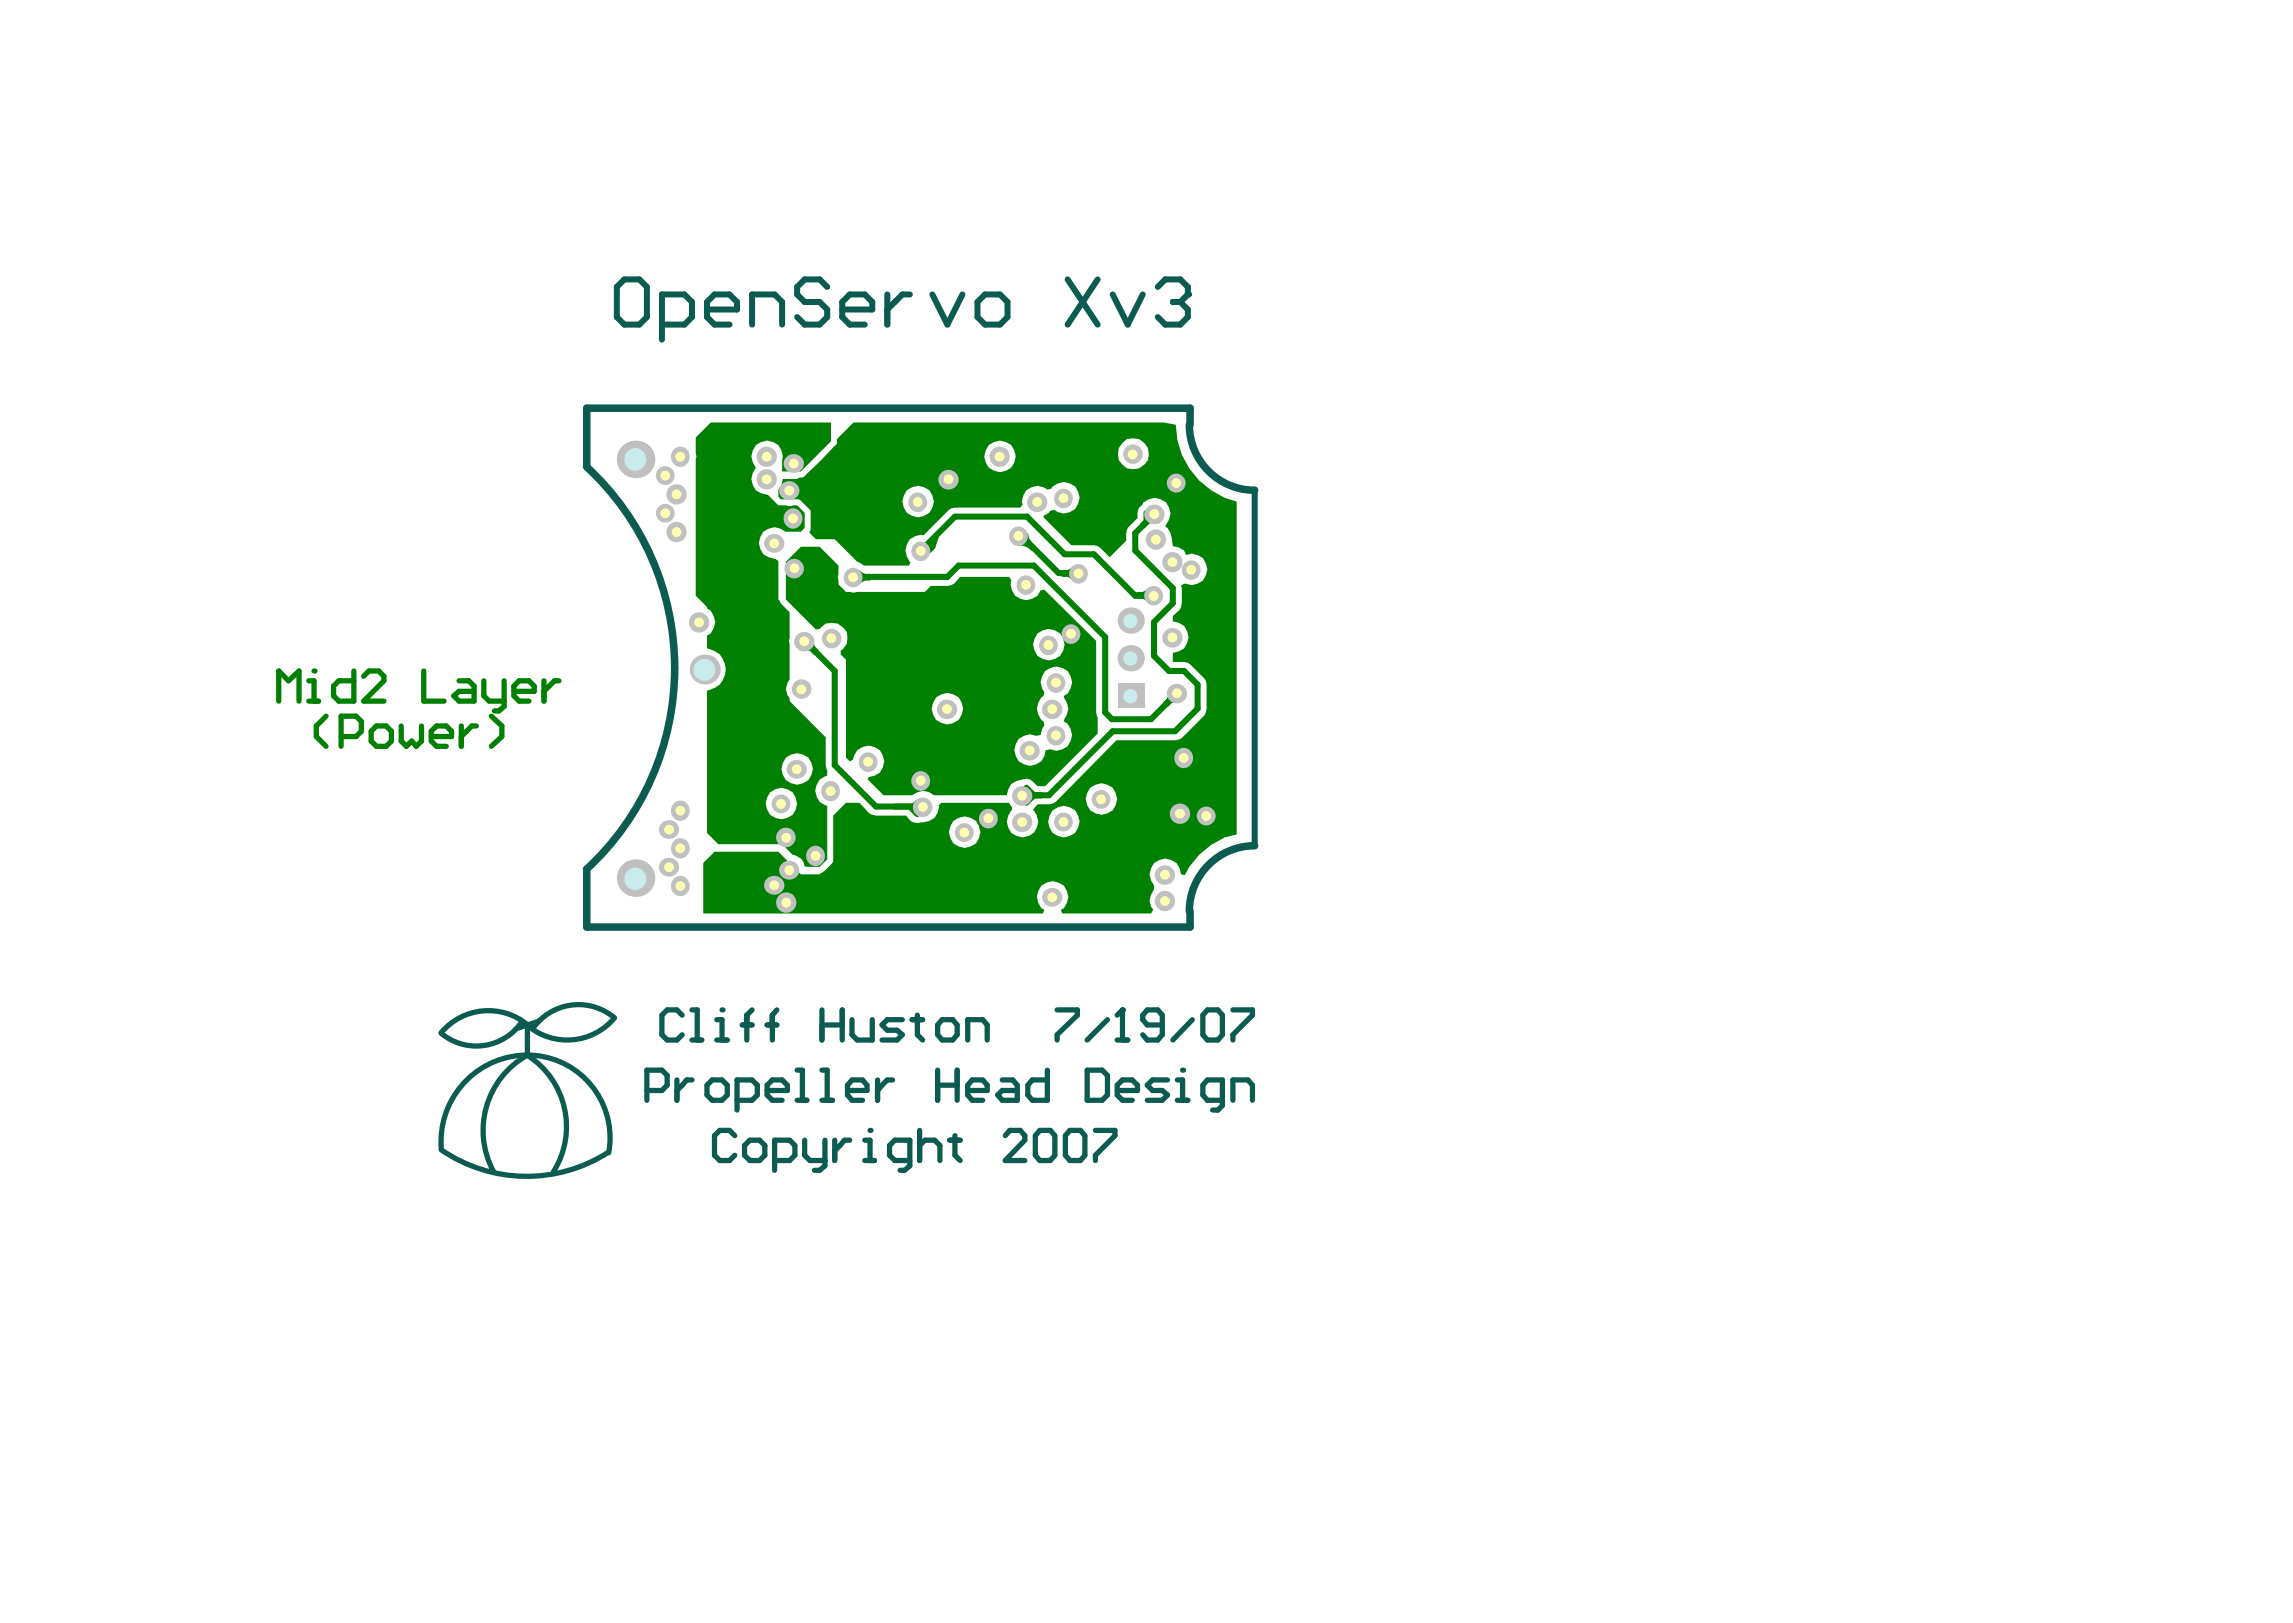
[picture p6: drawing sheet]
<svg xmlns="http://www.w3.org/2000/svg" width="840mm" height="594mm" viewBox="0 0 840 594" stroke-linecap="round" stroke-linejoin="round" font-family="sans-serif">
<path d="M435.8 155.5v-6.1h-220.9v21.2M214.9 318.1v21.2h220.9v-5.7" fill="none" stroke="#0c5b51" stroke-width="2.8"/>
<path d="M193.1 375.2v11M197.3 373.8l-8.3 2.8" fill="none" stroke="#0c5b51" stroke-width="1.9"/>
<g fill="none" stroke="#0c5b51" stroke-width="2.2">
<path d="M228.6 102.3h5.5l2.8 2.7v11.1l-2.8 2.7h-5.5l-2.7-2.7v-11.1zM242.4 118.8h8.2l2.8-2.7v-5.6l-2.8-2.7h-8.2v16.5M258.9 113.3h11v-2.8l-2.8-2.7h-5.5l-2.7 2.7v5.6l2.7 2.7h5.5M275.4 118.8v-11h8.2l2.8 2.7v8.3M302.9 105l-2.8-2.7h-5.5l-2.7 2.7v2.8l2.7 2.7h5.5l2.8 2.8v2.8l-2.8 2.7h-5.5l-2.7-2.7M308.4 113.3h11v-2.8l-2.8-2.7h-5.5l-2.7 2.7v5.6l2.7 2.7h5.5M324.9 107.8v11M333.2 107.8h-2.8l-5.5 5.5M341.4 107.8l5.5 11 5.5-11M360.7 107.8h5.5l2.7 2.7v5.6l-2.7 2.7h-5.5l-2.8-2.7v-5.6zM390.9 102.3l11 16.5M401.9 102.3l-11 16.5"/>
<path d="M407.4 107.8l5.5 11 5.5-11M423.9 105l2.8-2.7h5.5l2.7 2.7v2.8M459.4 179.2v130.4"/>
</g>
<circle cx="434.9" cy="107.8" r="1.1" fill="#0c5b51"/>
<path d="M429.4 110.5h2.8M432.2 110.5l2.7 2.8v2.8l-2.7 2.7h-5.5l-2.8-2.7M434.9 107.8l-2.7 2.7" fill="none" stroke="#0c5b51" stroke-width="2.2"/>
<path d="M269.1 415.7l-2-1.9h-3.5l-2 1.9v7.2l2 1.9h3.5l2-1.9M274.6 417.4h3.5l2 1.9v3.6l-2 1.9h-3.5l-2-1.9v-3.6zM294.6 417.4v5.5l2 1.9h5.5M302.1 417.4v9.3l-2 1.7h-1.9M305.6 417.4v7.4M311.1 417.4h-1.9l-3.6 3.8M316.6 417.4h2v7.4M283.6 424.8h5.5l2-1.9v-3.6l-2-1.9h-5.5v11M316.6 424.8h3.6" fill="none" stroke="#0c5b51" stroke-width="1.9"/>
<circle cx="318.6" cy="413.8" r=".96" fill="#0c5b51"/>
<g fill="none" stroke="#0c5b51" stroke-width="1.9">
<path d="M236.9 399.2h5.5l1.9-2v-3.6l-1.9-1.9h-5.5v11M247.9 395.3v7.4M253.4 395.3h-2l-3.5 3.9M260.8 395.3h3.6l1.9 1.9v3.6l-1.9 1.9h-3.6l-1.9-1.9v-3.6zM280.9 399.2h7.4v-2l-1.9-1.9h-3.6l-1.9 1.9v3.6l1.9 1.9h3.6M291.9 391.7h1.9v11M301 391.7h1.9v11M310.3 399.2h7.2v-2l-1.7-1.9h-3.8l-1.7 1.9v3.6l1.7 1.9h3.8M321.3 395.3v7.4M326.8 395.3h-1.9l-3.6 3.9M343.3 391.7v11M343.3 397.2h7.2"/>
<path d="M350.5 391.7v11M354.3 399.2h7.2v-2l-1.7-1.9h-3.8l-1.7 1.9v3.6l1.7 1.9h3.8M367 395.3h3.8l1.7 1.9v5.5h-5.5l-1.7-1.9 1.7-1.6h5.5M383.5 391.7v11h-5.5l-1.7-1.9v-3.6l1.7-1.9h5.5M398.1 391.7h5.5l1.9 1.9v7.2l-1.9 1.9h-5.5zM409.1 399.2h7.4v-2l-1.9-1.9h-3.6l-1.9 1.9v3.6l1.9 1.9h3.6M427.5 395.3h-5.5l-1.9 1.9 1.9 2h3.6l1.9 1.6-1.9 1.9h-5.5M431.1 395.3h1.9v7.4M269.9 402.7h5.5l1.9-1.9v-3.6l-1.9-1.9h-5.5v11M291.9 402.7h3.6M301 402.7h3.8M336.7 419.3l2-1.9h3.5l2 1.9v5.5"/>
<path d="M336.7 413.8v11M347.7 417.4h3.9M349.7 415.7v7.2l1.9 1.9M368.1 415.7l1.6-1.9h3.9l1.6 1.9v1.7l-7.1 7.4h7.1M380.7 413.8h3.9l1.6 1.9v7.2l-1.6 1.9h-3.9l-1.6-1.9v-7.2zM391.7 413.8h3.9l1.7 1.9v7.2l-1.7 1.9h-3.9l-1.6-1.9v-7.2zM401.1 413.8h7.2v1.9l-7.2 7.2v1.9M431.1 402.7h3.8M333.2 424.8h-5.6l-1.9-1.9v-3.6l1.9-1.9h5.6v9.3l-2 1.7h-1.6"/>
</g>
<circle cx="433" cy="391.7" r=".96" fill="#0c5b51"/>
<path d="M249.8 371.6l-1.9-1.9h-3.6l-1.9 1.9v7.2l1.9 1.9h3.6l1.9-1.9M253.4 369.7h1.9v11M262.4 373.2h2v7.5M253.4 380.7h3.5M262.4 380.7h3.9M447.6 402.7h-5.5l-1.7-1.9v-3.6l1.7-1.9h5.5v9.4l-1.7 1.6h-1.9M451.4 402.7v-7.4h5.5l1.7 1.9v5.5" fill="none" stroke="#0c5b51" stroke-width="1.9"/>
<circle cx="264.4" cy="369.7" r=".96" fill="#0c5b51"/>
<g fill="none" stroke="#0c5b51" stroke-width="1.9">
<path d="M271.8 375.2h3.6M275.4 369.7l-1.9 1.9v9.1M280.9 375.2h3.6M284.5 369.7l-1.7 1.9v9.1M301 375.2h7.4M301 369.7v11M308.4 369.7v11M312 373.2v5.6l1.9 1.9h5.5v-7.5M330.4 373.2h-5.5l-1.9 2 1.9 1.9h3.6l1.9 1.7-1.9 1.9h-5.5M334 373.2h3.8M335.9 371.6v7.2l1.9 1.9M345 373.2h3.8l1.7 2v3.6l-1.7 1.9h-3.8l-1.7-1.9v-3.6z"/>
<path d="M387.1 369.7h7.4v1.9l-7.4 7.2v1.9M405.5 373.2l-7.4 7.5M411 369.7v11M354.3 380.7v-7.5h5.5l1.7 2v5.5M409.1 380.7h3.8"/>
</g>
<circle cx="411" cy="369.7" r=".96" fill="#0c5b51"/>
<g fill="none" stroke="#0c5b51" stroke-width="1.9">
<path d="M190.9 374.3a20.1 20.1 0 0 1-29.4 3.9M193.3 375.2a22.5 22.5 0 0 0-31.8 2.8M224.9 372.5a20.3 20.3 0 0 0-29.6 3.7M225 372.6a22.5 22.5 0 0 1-31.8 2.8M411 369.7l-1.9 1.9M425.6 375.2h-5.5l-1.7-2v-1.6l1.7-1.9h3.8l1.7 1.9v7.2l-1.7 1.9h-3.8l-1.7-1.9M436.6 373.2l-7.2 7.5M442.1 369.7h3.8l1.7 1.9v7.2l-1.7 1.9h-3.8l-1.7-1.9v-7.2zM451.4 369.7h7.2v1.9l-7.2 7.2v1.9M193.1 386.3a30.9 30.9 0 0 1 9.6 42.6M193.1 386.2a30.3 30.3 0 0 1 29.8 35.7M193.1 386.2a31.7 31.7 0 0 0-31.5 34.4"/>
<path d="M193.1 386.2a31.5 31.5 0 0 0-12.3 42.7M161.5 420.8a55.2 55.2 0 0 0 61.3 1"/>
</g>
<path d="M435.5 155.5a24 24 0 0 0 23.9 24M214.7 170.8a100.2 100.2 0 0 1 0 147.4M459.4 309.6a24 24 0 0 0-23.9 24" fill="none" stroke="#0c5b51" stroke-width="2.8"/>
<g fill="#008000">
<path d="M286.7 175.3h5.2l1.1-.5a1.48 1.48 0 0 0 1.9-.9l5.5-5.2 5.2-5.5h.3l.6-.8v-1.7l6-6.1h113.6l4.4 .9a29.3 29.3 0 0 0 22.3 28.1v121.8l-4.4 1.1a28.3 28.3 0 0 0-14.6 13.8l-1.3-.3a5.8 5.8 0 0 0-8-5.2 5.8 5.8 0 0 0-1.9 9.4v1.4a5.3 5.3 0 0 0-.3 7.4l-.8 1.4h-32.5l-.6-1.4 1.1-.6a5.8 5.8 0 0 0 0-8.2 5.8 5.8 0 0 0-8.2 0 5.8 5.8 0 0 0 0 8.2l1.1 .6-.6 1.4h-124.3v-18.5l4.1-4.1h23.4l8.3 8.2h6.8l1.7-1.1 3.3-3.5v-16.9l4.7-4.6h4.9l3.6 3.8 1.1 .6 1.4 .2h11a4.7 4.7 0 0 0 5.8 2.5h.5a5.6 5.6 0 0 0 5.8-5.8l-.3-.2 1.1-1.1h24.8l.8 1.3h.3v1.4h-.3a5.8 5.8 0 0 0 0 8.2 5.8 5.8 0 0 0 8.2 0 5.8 5.8 0 0 0 0-8.2h-.2v-.3l1.6-1.9h4.1l2.5-.8 22.3-22.6h21.5l1.3-.3 1.1-.6 8.3-8.2 .8-2.5v-8.8l-.3-1.4-5.5-5.8-1.1-.8-1.3-.3h-4.2v-3.3a5.8 5.8 0 0 0 5.8-5.8 5.8 5.8 0 0 0-5.8-5.8v-1.9l2.5-2.2 .6-1.1 .2-1.4v-5.5l-.2-1.1 1.3-.6a5.8 5.8 0 0 0 8-4 5.8 5.8 0 0 0-5.5-7l-1.9 .6-.8-1.7-2-1.1-2.2-.5a12.9 12.9 0 0 0-1.9-6.7l-.5-.2-.3-.9h.3a5.8 5.8 0 0 0 0-8.2 5.8 5.8 0 0 0-8.3 0l-.5 1.1-.9 .5-.5 .8-.3 3.4-3.8 4.1-.3 4.1-6.1 6.1-4.4-4.1-1.3-.3h-8.3l-10.2-10.2v-.6l1.9-1.1 .6-.8 1.4-.3a5.7 5.7 0 0 0 7 .2 5.7 5.7 0 0 0 1.8-6.8 5.6 5.6 0 0 0-9.9-1.1l-1.4 .3a5.6 5.6 0 0 0-6.5-.5 5.6 5.6 0 0 0-2.6 6l-.8 1.1h-23.9l-1.4 .3-10.2 9.9a5.4 5.4 0 0 0-5.5 1.9 5.4 5.4 0 0 0-.5 5.8l1.1 1.9h.2l-.5 1.4h-16.5l-2.5-1.4-8.3-8.2h-6.8l-2.5-2.5 .5-.8v-7.2l-.5-.8h-.3l-2.5-2.5v-.3l-.5-.3a6.3 6.3 0 0 0-3.9 0l-.8-.2h-2.5l-.8-1.1v-2.5l1.1-1.7zM411 162.1l-1.4 1.9-.2 2.2 .2 2.2 1.4 1.7 1.7 1.4a6.1 6.1 0 0 0 7.7-3.1 6 6 0 0 0-1.4-6.3 6 6 0 0 0-6.3-1.4zM362 162.9a5.8 5.8 0 0 0 1.9 9.4 5.8 5.8 0 0 0 8-5.2 5.9 5.9 0 0 0-3.6-5.3 5.9 5.9 0 0 0-6.3 1.1zM332.1 179.5a5.8 5.8 0 0 0 1.9 9.3 5.8 5.8 0 0 0 8-5.2 5.9 5.9 0 0 0-3.7-5.3 5.9 5.9 0 0 0-6.2 1.2zM399.2 288.3a5.8 5.8 0 0 0 1.9 9.4 5.8 5.8 0 0 0 8-5.2 5.9 5.9 0 0 0-3.6-5.3 5.9 5.9 0 0 0-6.3 1.1zM385.4 296.6a5.8 5.8 0 0 0 1.9 9.4 5.8 5.8 0 0 0 8-5.3 5.9 5.9 0 0 0-3.6-5.2 5.9 5.9 0 0 0-6.3 1.1zM349.1 300.5a5.8 5.8 0 0 0 1.9 9.3 5.8 5.8 0 0 0 8-5.2 5.9 5.9 0 0 0-3.6-5.3 5.9 5.9 0 0 0-6.3 1.2z"/>
<path d="M260.2 154.6h44.1v6.9l-11 11.1h-6.9v-4.2a5.7 5.7 0 0 0-6-7.1 5.7 5.7 0 0 0-4.7 8l1.1 1.9a5.9 5.9 0 0 0-1.1 6.4 5.9 5.9 0 0 0 5.5 3.5l3.8 3.9h2.8a3.6 3.6 0 0 0 2.7 0h1.4l2.7 2.7v5.5l-1.3 1.4h-5.8a5.7 5.7 0 0 0-7.1-.5 5.7 5.7 0 0 0-2 6.9l1.1 1.9 1.9 1.1 2.5 .5 1.1 .9v14l1.1 1.7 3 3v9.4l-.2 1.1 .2 1.4v12.6a5 5 0 0 0 0 6.9v1.1l13.2 13.3v10.2l.6 1.9v1.9a5.7 5.7 0 0 0-4.4 5.5 5.7 5.7 0 0 0 4.4 5.6v19.5l-2.8 2.8h-5.2l-.5-1.1a4.5 4.5 0 0 0-4.2-3.3l-3.8-3.9h-23.4l-4.1-4.1v-52.1a7.8 7.8 0 0 0 6.9-7.7 7.8 7.8 0 0 0-6.9-7.8v-4.6a5.6 5.6 0 0 0 0-10v-.5l-4.2-4.2v-49.6l.3-1.3-.3-1.4v-5.5zM287.8 277.3a5.8 5.8 0 0 0 1.9 9.4 5.8 5.8 0 0 0 8-5.2 5.9 5.9 0 0 0-3.7-5.3 5.9 5.9 0 0 0-6.2 1.1zM282 290a5.8 5.8 0 0 0 1.9 9.4 5.8 5.8 0 0 0 8-5.3 5.9 5.9 0 0 0-3.6-5.2 5.9 5.9 0 0 0-6.3 1.1z"/>
<path d="M293.3 200.1h6.8l6.9 6.9v3.1l-.3 1.1 .3 2.7 2.8 2.8 2.7 .2 1.4-.2h24.8l2.2-2.2h6l1.4-.3 1.1-.6 2.2-2.4h17.9l.8 1.1a5.7 5.7 0 0 0 3.5 6.9 5.7 5.7 0 0 0 7.2-3.1l1.4-.3 19 18.8v26.2l.5 1.9v5.8l-19.2 19.3h-2.8l-2.7-2.5a9.5 9.5 0 0 0-6.9 1.7l-1.1 1.9-.6 2.2h-26.6a5.6 5.6 0 0 0-8 0h-10.5l-5.8-5.8 .3-.8a5.8 5.8 0 0 0 5.8-5.6 5.8 5.8 0 0 0-5.4-6 5.8 5.8 0 0 0-6.2 5.2l-1.1 .6-1.3-1.4v-35.8l-2-1.9v-1.4l.9-.6 1.3-1.9a5.7 5.7 0 0 0-2.5-7.1 5.7 5.7 0 0 0-7.4 1.6l-1.3 .3-11-11.1v-13.8zM379.9 231.8a5.8 5.8 0 0 0 1.9 9.4 5.8 5.8 0 0 0 8-5.2 5.9 5.9 0 0 0-3.6-5.3 5.9 5.9 0 0 0-6.3 1.1zM342.8 255.3a5.8 5.8 0 0 0 1.9 9.3 5.8 5.8 0 0 0 8-5.2 5.9 5.9 0 0 0-3.6-5.3 5.9 5.9 0 0 0-6.3 1.2zM382.7 245.6a5.7 5.7 0 0 0-.3 7.7l-.3 1.4a5.7 5.7 0 0 0 0 9.4l.3 1.4-.8 1.3-.6 2.2a4.8 4.8 0 0 1-3.8-.2 5.8 5.8 0 0 0-5.9 5.8 5.8 5.8 0 0 0 5.8 5.8 5.8 5.8 0 0 0 5.8-5.8 4.8 4.8 0 0 1 3.9 .2 5.9 5.9 0 0 0 5.2-3.6 5.9 5.9 0 0 0-1.1-6.3l-1.4-.8v-.6a6 6 0 0 0 0-8.2v-.6a5.7 5.7 0 0 0 2.4-7.4 5.7 5.7 0 0 0-7.3-2.8z"/>
</g>
<path d="M342.8 196l-1.4 4.1-1.4 1.4M373.9 196l13.7 13.8h7.5M419.8 187.7v3.3M420.4 190.5h3.5M422.8 188l-7.1 7.2v6.3l13.7 13.8v5.5l-6.8 6.9v12.4l5.5 5.5h5.5l4.9 5v8.8l-8.2 8.3h-22.9l-23.4 23.4h-9.6M312.5 211.2h34.4l4.1-4.2h27.5l26.2 26.2v27.6l2.5 2.5h14.3l9.6-9.7M337.3 201.5l12.4-12.4h26.4l13.7 13.8h10.8l15.1 15.1h6.9M294.6 234.6l11 11v34.5l15.2 15.1h17.3M431.6 253.6v1.7M333.2 295.2l2.7 2.8M335.9 293.9l-1.4 1.3M375.8 288.3l2.7 2.8-2.7 2.8" fill="none" stroke="#008000" stroke-width="2.2"/>
<path d="M102.1 256.6v-11l3.5 3.6 3.9-3.6v11M113.1 256.6h3.5M113.1 249.2h1.9v7.4M119.4 262.2l-3.6 3.5v3.9l3.6 3.6M124.9 269.6h5.5l1.9-1.9v-3.6l-1.9-1.9h-5.5v11M137.8 265.7h3.6l1.9 2v3.6l-1.9 1.9h-3.6l-1.9-1.9v-3.6zM146.9 265.7v5.6l1.9 1.9 2-1.9 1.6 1.9 1.9-1.9v-5.6M157.9 269.6h7.4v-1.9l-1.9-2h-3.6l-1.9 2v3.6l1.9 1.9h3.6M168.9 265.7v7.5M174.4 265.7h-1.6l-3.9 3.9M179.9 262.2l3.9 3.5v3.9l-3.9 3.6" fill="none" stroke="#008000" stroke-width="1.9"/>
<circle cx="115" cy="245.6" r=".96" fill="#008000"/>
<path d="M129.6 245.6v11h-5.5l-2-1.9v-3.6l2-1.9h5.5M133.2 247.5l1.9-1.9h3.6l1.9 1.9v1.7l-7.4 7.4h7.4M155.2 245.6v11h7.4M168.1 249.2h3.6l1.9 1.9v5.5h-5.5l-1.9-1.9 1.9-1.6h5.5M177.2 249.2v5.5l1.9 1.9h5.5M184.6 249.2v9.4l-1.9 1.6h-1.7M188.2 253.1h7.4v-2l-1.9-1.9h-3.6l-1.9 1.9v3.6l1.9 1.9h3.6M199.2 249.2v7.4M204.7 249.2h-1.7l-3.8 3.9" fill="none" stroke="#008000" stroke-width="1.9"/>
<path d="M373 198.5a7.4 7.4 0 0 1 5.3 2.2M375.5 196l.3 1.5 .8 1.2M314.2 209.7l2.2 1.4 1.9 .3M318.3 211.2l-2.5 .5-1.6 1.2M389.3 209.8l1.9 .3 2.2 1.4M393.4 208.4l-2.2 1.3-1.9 .4M416.8 217.8l1.9 .3 2.2 1.4M420.9 216.4l-1.6 1.1-2.5 .5M294.6 236.8l1.9 .3 2.2 1.4M296.8 234.6l.6 2.5 1.1 1.6M428.9 253.6l-.6 2.5-1.1 1.6M431.1 255.8l-1.9 .3-2.2 1.4" fill="none" stroke="#008000" stroke-width="2.2"/>
<circle cx="232.7" cy="321.4" r="6.9" fill="#c0c0c0"/>
<circle cx="232.5" cy="321.7" r="4.1" fill="#c8ebeb"/>
<circle cx="258" cy="245.1" r="5.5" fill="#c0c0c0"/>
<circle cx="257.9" cy="245.2" r="4" fill="#c8ebeb"/>
<circle cx="232.7" cy="168.2" r="6.9" fill="#c0c0c0"/>
<circle cx="232.5" cy="168.2" r="4.1" fill="#c8ebeb"/>
<path d="M409.4 250.3h9.6v8.8h-9.6z" fill-rule="evenodd" fill="#c0c0c0"/>
<circle cx="413.9" cy="254.9" r="2.62" fill="#c8ebeb"/>
<circle cx="414" cy="240.9" r="4.8" fill="#c0c0c0"/>
<circle cx="413.9" cy="241.1" r="2.62" fill="#c8ebeb"/>
<circle cx="414" cy="227.1" r="4.8" fill="#c0c0c0"/>
<circle cx="413.9" cy="227.3" r="2.62" fill="#c8ebeb"/>
<circle cx="436.1" cy="208.7" r="3.5" fill="#c0c0c0"/>
<circle cx="436.2" cy="208.5" r="1.79" fill="#ffffb0"/>
<circle cx="293.5" cy="252.2" r="3.6" fill="#c0c0c0"/>
<circle cx="293.4" cy="252.4" r="1.79" fill="#ffffb0"/>
<circle cx="337.1" cy="285.9" r="3.5" fill="#c0c0c0"/>
<circle cx="337.1" cy="285.7" r="1.79" fill="#ffffb0"/>
<circle cx="337.1" cy="201.8" r="3.5" fill="#c0c0c0"/>
<circle cx="337.1" cy="201.6" r="1.79" fill="#ffffb0"/>
<circle cx="422.3" cy="218.1" r="3.5" fill="#c0c0c0"/>
<circle cx="422.4" cy="218.2" r="1.79" fill="#ffffb0"/>
<circle cx="304.5" cy="233.8" r="3.6" fill="#c0c0c0"/>
<circle cx="304.4" cy="233.6" r="1.79" fill="#ffffb0"/>
<circle cx="294.6" cy="234.8" r="3.6" fill="#c0c0c0"/>
<circle cx="294.5" cy="234.7" r="1.79" fill="#ffffb0"/>
<circle cx="337.8" cy="295.5" r="3.6" fill="#c0c0c0"/>
<circle cx="338" cy="295.4" r="1.79" fill="#ffffb0"/>
<circle cx="317.8" cy="279" r="3.5" fill="#c0c0c0"/>
<circle cx="317.9" cy="278.8" r="1.79" fill="#ffffb0"/>
<path d="M287.9 187.2a3.6 3.6 0 0 1 5.3 .4 3.6 3.6 0 0 1-.9 5.3 3.6 3.6 0 0 1-4.8-.9 3.6 3.6 0 0 1 .4-4.8z" fill="#c0c0c0"/>
<circle cx="290.4" cy="189.8" r="1.79" fill="#ffffb0"/>
<path d="M288 167.2a3.6 3.6 0 0 1 5.3 .1 3.6 3.6 0 0 1-.6 5.2 3.6 3.6 0 0 1-4.7-.5 3.6 3.6 0 0 1 0-4.8z" fill="#c0c0c0"/>
<circle cx="290.6" cy="169.7" r="1.79" fill="#ffffb0"/>
<circle cx="287.8" cy="306.5" r="3.6" fill="#c0c0c0"/>
<circle cx="287.9" cy="306.7" r="1.79" fill="#ffffb0"/>
<circle cx="386.6" cy="250" r="3.5" fill="#c0c0c0"/>
<circle cx="386.7" cy="249.9" r="1.79" fill="#ffffb0"/>
<path d="M280.9 196.5a3.6 3.6 0 0 1 5.3 0 3.6 3.6 0 0 1-.6 5.2 3.6 3.6 0 0 1-4.8-.4 3.6 3.6 0 0 1 .1-4.8z" fill="#c0c0c0"/>
<circle cx="283.5" cy="198.9" r="1.79" fill="#ffffb0"/>
<circle cx="280.7" cy="167.2" r="3.7" fill="#c0c0c0"/>
<circle cx="280.7" cy="167.2" r="1.79" fill="#ffffb0"/>
<path d="M296.2 310.7a3.6 3.6 0 0 1 5.3 .4 3.6 3.6 0 0 1-1 5.3 3.6 3.6 0 0 1-4.7-.9 3.6 3.6 0 0 1 .4-4.8z" fill="#c0c0c0"/>
<circle cx="298.6" cy="313.3" r="1.79" fill="#ffffb0"/>
<circle cx="287.9" cy="330.4" r="3.7" fill="#c0c0c0"/>
<circle cx="287.9" cy="330.4" r="1.79" fill="#ffffb0"/>
<path d="M280.9 321.6a3.6 3.6 0 0 1 5.3 0 3.6 3.6 0 0 1-.6 5.3 3.6 3.6 0 0 1-4.8-.5 3.6 3.6 0 0 1 .1-4.8z" fill="#c0c0c0"/>
<circle cx="283.5" cy="324" r="1.79" fill="#ffffb0"/>
<path d="M286.4 316.1a3.6 3.6 0 0 1 5.3 0 3.6 3.6 0 0 1-.6 5.3 3.6 3.6 0 0 1-4.8-.5 3.6 3.6 0 0 1 .1-4.8z" fill="#c0c0c0"/>
<circle cx="289" cy="318.5" r="1.79" fill="#ffffb0"/>
<circle cx="389.4" cy="300.9" r="3.4" fill="#c0c0c0"/>
<circle cx="389.4" cy="300.9" r="1.79" fill="#ffffb0"/>
<circle cx="383.8" cy="236.3" r="3.5" fill="#c0c0c0"/>
<circle cx="383.9" cy="236.1" r="1.79" fill="#ffffb0"/>
<circle cx="353.1" cy="304.7" r="3.4" fill="#c0c0c0"/>
<circle cx="353.1" cy="304.7" r="1.79" fill="#ffffb0"/>
<circle cx="414.9" cy="166.2" r="3.6" fill="#c0c0c0"/>
<circle cx="414.7" cy="166.4" r="1.79" fill="#ffffb0"/>
<circle cx="423.2" cy="197.5" r="3.7" fill="#c0c0c0"/>
<circle cx="423.2" cy="197.5" r="1.79" fill="#ffffb0"/>
<circle cx="429.4" cy="233.5" r="3.6" fill="#c0c0c0"/>
<circle cx="429.3" cy="233.3" r="1.79" fill="#ffffb0"/>
<path d="M431 274.8a3.6 3.6 0 0 1 5.3 .5 3.6 3.6 0 0 1-.9 5.2 3.6 3.6 0 0 1-4.8-.9 3.6 3.6 0 0 1 .4-4.8z" fill="#c0c0c0"/>
<circle cx="433.4" cy="277.5" r="1.79" fill="#ffffb0"/>
<circle cx="432" cy="297.9" r="3.7" fill="#c0c0c0"/>
<circle cx="432" cy="297.9" r="1.79" fill="#ffffb0"/>
<path d="M301.7 287a3.6 3.6 0 0 1 5.3 .4 3.6 3.6 0 0 1-.9 5.3 3.6 3.6 0 0 1-4.8-.9 3.6 3.6 0 0 1 .4-4.8z" fill="#c0c0c0"/>
<circle cx="304.1" cy="289.6" r="1.79" fill="#ffffb0"/>
<path d="M286.4 177.2a3.6 3.6 0 0 1 5.3 0 3.6 3.6 0 0 1-.6 5.3 3.6 3.6 0 0 1-4.8-.5 3.6 3.6 0 0 1 .1-4.8z" fill="#c0c0c0"/>
<circle cx="289" cy="179.6" r="1.79" fill="#ffffb0"/>
<circle cx="441.7" cy="298.7" r="3.4" fill="#c0c0c0"/>
<circle cx="441.7" cy="298.7" r="1.79" fill="#ffffb0"/>
<circle cx="431" cy="253.9" r="3.6" fill="#c0c0c0"/>
<circle cx="430.9" cy="253.7" r="1.79" fill="#ffffb0"/>
<circle cx="256" cy="227.8" r="3.7" fill="#c0c0c0"/>
<circle cx="256" cy="227.8" r="1.79" fill="#ffffb0"/>
<circle cx="422.8" cy="188.3" r="3.6" fill="#c0c0c0"/>
<circle cx="422.7" cy="188.1" r="1.79" fill="#ffffb0"/>
<circle cx="426.6" cy="320.3" r="3.6" fill="#c0c0c0"/>
<circle cx="426.5" cy="320.2" r="1.79" fill="#ffffb0"/>
<path d="M382.7 326a3.6 3.6 0 0 1 5.2 .1 3.6 3.6 0 0 1-.5 5.2 3.6 3.6 0 0 1-4.8-.5 3.6 3.6 0 0 1 .1-4.8z" fill="#c0c0c0"/>
<circle cx="385.3" cy="328.5" r="1.79" fill="#ffffb0"/>
<circle cx="426.5" cy="329.8" r="3.7" fill="#c0c0c0"/>
<circle cx="426.5" cy="329.8" r="1.79" fill="#ffffb0"/>
<path d="M242.4 315a3.6 3.6 0 0 1 5.2 0 3.6 3.6 0 0 1-.5 5.3 3.6 3.6 0 0 1-4.8-.5 3.6 3.6 0 0 1 .1-4.8z" fill="#c0c0c0"/>
<circle cx="245" cy="317.4" r="1.79" fill="#ffffb0"/>
<path d="M246.7 321.7a3.6 3.6 0 0 1 5.3 .5 3.6 3.6 0 0 1-1 5.2 3.6 3.6 0 0 1-4.7-.9 3.6 3.6 0 0 1 .4-4.8z" fill="#c0c0c0"/>
<circle cx="249.1" cy="324.3" r="1.79" fill="#ffffb0"/>
<path d="M246.7 294.1a3.6 3.6 0 0 1 5.3 .5 3.6 3.6 0 0 1-1 5.2 3.6 3.6 0 0 1-4.7-.9 3.6 3.6 0 0 1 .4-4.8z" fill="#c0c0c0"/>
<circle cx="249.1" cy="296.7" r="1.79" fill="#ffffb0"/>
<path d="M246.7 307.9a3.6 3.6 0 0 1 5.3 .5 3.6 3.6 0 0 1-1 5.2 3.6 3.6 0 0 1-4.7-.9 3.6 3.6 0 0 1 .4-4.8z" fill="#c0c0c0"/>
<circle cx="249.1" cy="310.5" r="1.79" fill="#ffffb0"/>
<path d="M242.4 301.2a3.6 3.6 0 0 1 5.2 0 3.6 3.6 0 0 1-.5 5.3 3.6 3.6 0 0 1-4.8-.5 3.6 3.6 0 0 1 .1-4.8z" fill="#c0c0c0"/>
<circle cx="245" cy="303.6" r="1.79" fill="#ffffb0"/>
<circle cx="243.6" cy="187.9" r="3.4" fill="#c0c0c0"/>
<circle cx="243.6" cy="187.9" r="1.79" fill="#ffffb0"/>
<path d="M246.7 164.6a3.6 3.6 0 0 1 5.3 .4 3.6 3.6 0 0 1-1 5.3 3.6 3.6 0 0 1-4.7-.9 3.6 3.6 0 0 1 .4-4.8z" fill="#c0c0c0"/>
<circle cx="249.1" cy="167.2" r="1.79" fill="#ffffb0"/>
<circle cx="247.7" cy="181" r="3.7" fill="#c0c0c0"/>
<circle cx="247.7" cy="181" r="1.79" fill="#ffffb0"/>
<circle cx="247.7" cy="194.8" r="3.7" fill="#c0c0c0"/>
<circle cx="247.7" cy="194.8" r="1.79" fill="#ffffb0"/>
<path d="M289.1 279.2a3.6 3.6 0 0 1 5.3 0 3.6 3.6 0 0 1-.6 5.2 3.6 3.6 0 0 1-4.7-.5 3.6 3.6 0 0 1 0-4.7z" fill="#c0c0c0"/>
<circle cx="291.7" cy="281.6" r="1.79" fill="#ffffb0"/>
<circle cx="403.2" cy="292.6" r="3.4" fill="#c0c0c0"/>
<circle cx="403.2" cy="292.6" r="1.79" fill="#ffffb0"/>
<circle cx="336" cy="183.9" r="3.5" fill="#c0c0c0"/>
<circle cx="336" cy="183.7" r="1.79" fill="#ffffb0"/>
<circle cx="377.1" cy="274.8" r="3.6" fill="#c0c0c0"/>
<circle cx="377" cy="274.7" r="1.79" fill="#ffffb0"/>
<circle cx="379.8" cy="183.8" r="3.6" fill="#c0c0c0"/>
<circle cx="379.8" cy="183.7" r="1.79" fill="#ffffb0"/>
<circle cx="347.4" cy="175.6" r="3.6" fill="#c0c0c0"/>
<circle cx="347.3" cy="175.5" r="1.79" fill="#ffffb0"/>
<circle cx="430.7" cy="176.8" r="3.4" fill="#c0c0c0"/>
<circle cx="430.7" cy="176.8" r="1.79" fill="#ffffb0"/>
<circle cx="280.7" cy="175.5" r="3.7" fill="#c0c0c0"/>
<circle cx="280.7" cy="175.5" r="1.79" fill="#ffffb0"/>
<circle cx="366" cy="167.2" r="3.7" fill="#c0c0c0"/>
<circle cx="366" cy="167.2" r="1.79" fill="#ffffb0"/>
<circle cx="374.3" cy="291.4" r="3.6" fill="#c0c0c0"/>
<circle cx="374.3" cy="291.2" r="1.79" fill="#ffffb0"/>
<circle cx="243.6" cy="174.1" r="3.4" fill="#c0c0c0"/>
<circle cx="243.6" cy="174.1" r="1.79" fill="#ffffb0"/>
<circle cx="429.3" cy="205.8" r="3.7" fill="#c0c0c0"/>
<circle cx="429.3" cy="205.8" r="1.79" fill="#ffffb0"/>
<circle cx="286" cy="294.3" r="3.4" fill="#c0c0c0"/>
<circle cx="286" cy="294.3" r="1.79" fill="#ffffb0"/>
<circle cx="290.8" cy="208.1" r="3.6" fill="#c0c0c0"/>
<circle cx="290.9" cy="208" r="1.79" fill="#ffffb0"/>
<circle cx="385.3" cy="259.7" r="3.6" fill="#c0c0c0"/>
<circle cx="385.3" cy="259.5" r="1.79" fill="#ffffb0"/>
<circle cx="374.3" cy="301" r="3.6" fill="#c0c0c0"/>
<circle cx="374.3" cy="300.9" r="1.79" fill="#ffffb0"/>
<circle cx="372.8" cy="196.3" r="3.5" fill="#c0c0c0"/>
<circle cx="372.9" cy="196.1" r="1.79" fill="#ffffb0"/>
<circle cx="312.3" cy="211.5" r="3.5" fill="#c0c0c0"/>
<circle cx="312.4" cy="211.3" r="1.79" fill="#ffffb0"/>
<circle cx="386.6" cy="269.3" r="3.5" fill="#c0c0c0"/>
<circle cx="386.7" cy="269.2" r="1.79" fill="#ffffb0"/>
<circle cx="392.1" cy="232.1" r="3.5" fill="#c0c0c0"/>
<circle cx="392.2" cy="232" r="1.79" fill="#ffffb0"/>
<circle cx="361.8" cy="299.7" r="3.5" fill="#c0c0c0"/>
<circle cx="361.9" cy="299.5" r="1.79" fill="#ffffb0"/>
<circle cx="389.3" cy="182.5" r="3.5" fill="#c0c0c0"/>
<circle cx="389.4" cy="182.4" r="1.79" fill="#ffffb0"/>
<circle cx="394.8" cy="210.1" r="3.5" fill="#c0c0c0"/>
<circle cx="394.9" cy="209.9" r="1.79" fill="#ffffb0"/>
<circle cx="375.6" cy="214.2" r="3.5" fill="#c0c0c0"/>
<circle cx="375.7" cy="214.1" r="1.79" fill="#ffffb0"/>
<circle cx="346.8" cy="259.7" r="3.6" fill="#c0c0c0"/>
<circle cx="346.8" cy="259.5" r="1.79" fill="#ffffb0"/>
</svg>
